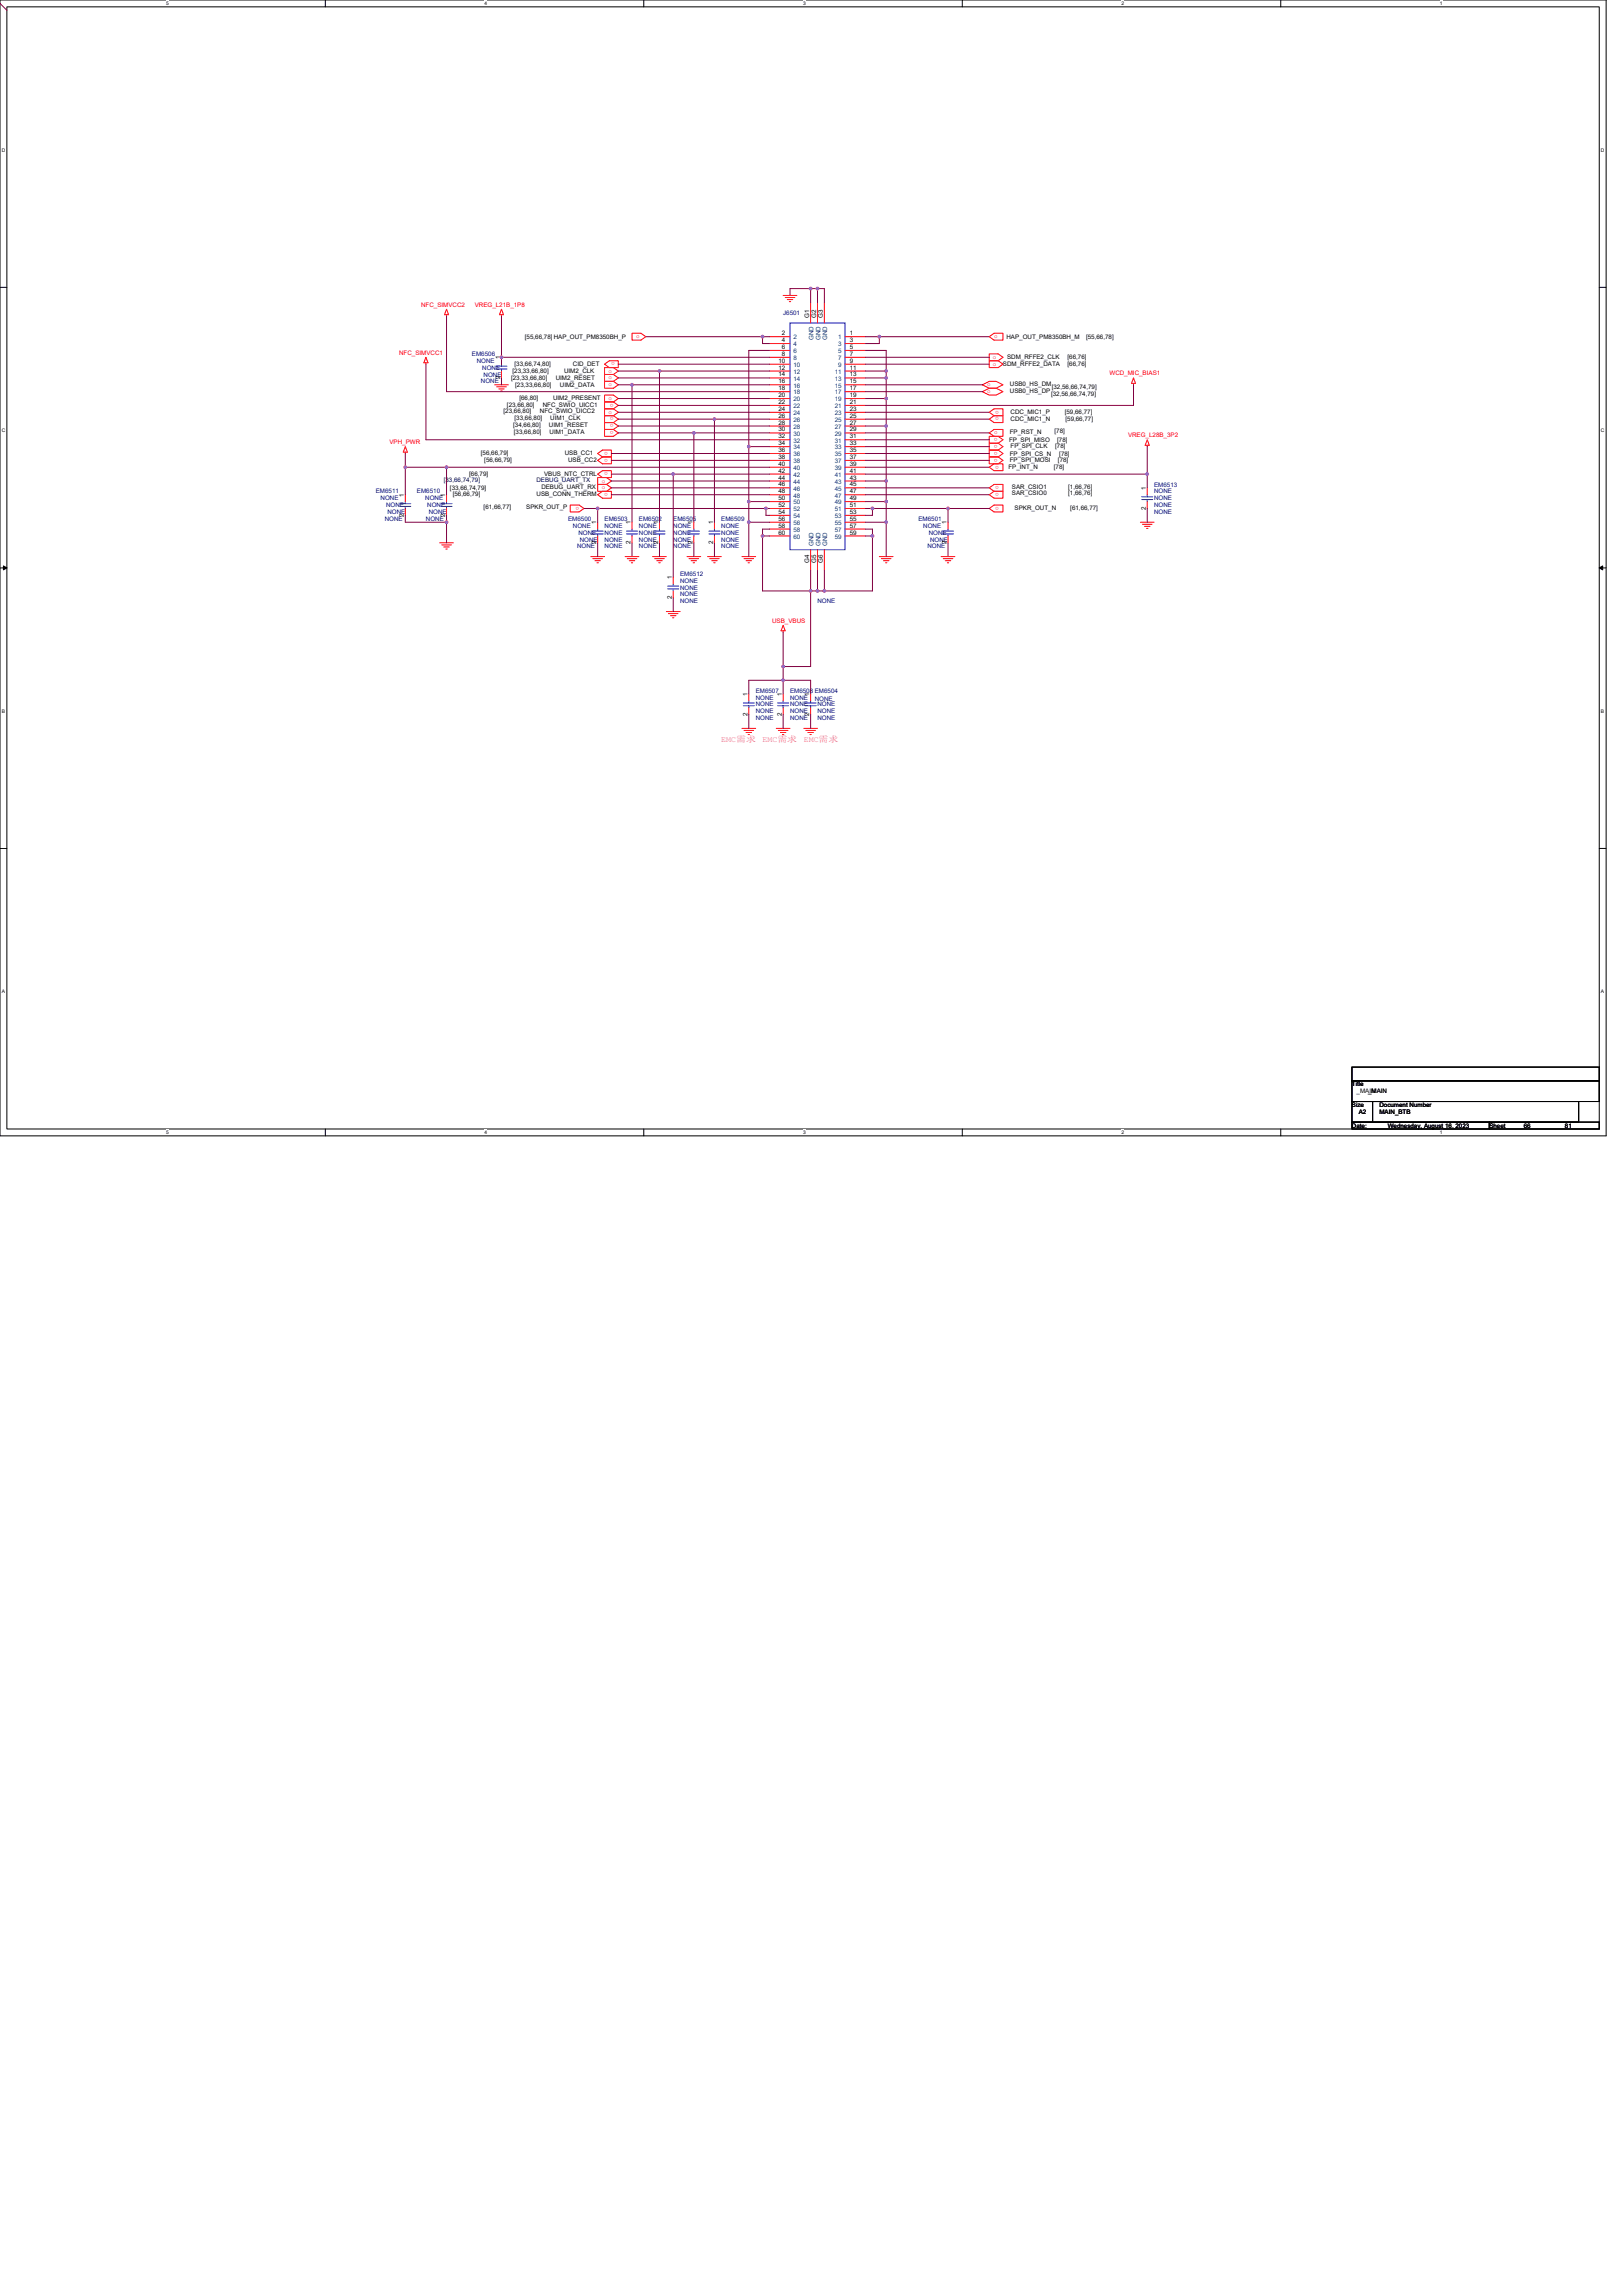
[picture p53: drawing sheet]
<svg xmlns="http://www.w3.org/2000/svg" width="210mm" height="297mm" viewBox="0 0 210 297" stroke-linecap="round" stroke-linejoin="round" font-family="sans-serif">
<defs><g id="words">
<g font-size="1.1" fill="#f0f">
<text x="93.3" y="96">EMC需需</text>
<text x="98.7" y="96">EMC需需</text>
<text x="104" y="96">EMC需需</text>
</g>
<g font-size=".8" fill="#f00">
<text x="54.5" y="39.7">NFC_SIMVCC2</text>
<text x="61.4" y="39.7">VREG_L21B_1P8</text>
<text x="51.7" y="45.9">NFC_SIMVCC1</text>
<text x="79.6" y="46.9" transform="rotate(-180 79.6 46.9)">o</text>
<text x="82.3" y="43.8">o</text>
<text x="128.5" y="46.4">o</text>
<text x="128.5" y="47.3">o</text>
<text x="128.6" y="43.8">o</text>
<text x="78.8" y="48.2">o</text>
<text x="78.8" y="49.1">o</text>
<text x="78.8" y="50">o</text>
<text x="78.8" y="51.8">o</text>
<text x="78.8" y="53.5">o</text>
<text x="79.4" y="52.2" transform="rotate(-180 79.4 52.2)">o</text>
<text x="127.8" y="50">o</text>
<text x="127.8" y="50.9">o</text>
<text x="129.3" y="53.1" transform="rotate(-180 129.3 53.1)">o</text>
<text x="143.6" y="48.5">WCD_MIC_BIAS1</text>
<text x="50.4" y="57.4">VPH_PWR</text>
<text x="78.7" y="58.4" transform="rotate(-180 78.7 58.4)">o</text>
<text x="78.7" y="59.3" transform="rotate(-180 78.7 59.3)">o</text>
<text x="79.4" y="54" transform="rotate(-180 79.4 54)">o</text>
<text x="79.4" y="54.9" transform="rotate(-180 79.4 54.9)">o</text>
<text x="79.4" y="55.8" transform="rotate(-180 79.4 55.8)">o</text>
<text x="128.6" y="56.2">o</text>
<text x="129.1" y="56.7" transform="rotate(-180 129.1 56.7)">o</text>
<text x="129.1" y="57.6" transform="rotate(-180 129.1 57.6)">o</text>
<text x="129.1" y="58.4" transform="rotate(-180 129.1 58.4)">o</text>
<text x="129.1" y="59.3" transform="rotate(-180 129.1 59.3)">o</text>
<text x="129.3" y="54" transform="rotate(-180 129.3 54)">o</text>
<text x="146" y="56.5">VREG_L28B_3P2</text>
<text x="74.9" y="65.6" transform="rotate(-180 74.9 65.6)">o</text>
<text x="77.9" y="62.4">o</text>
<text x="77.9" y="63.3">o</text>
<text x="78.7" y="63.8" transform="rotate(-180 78.7 63.8)">o</text>
<text x="78.7" y="61.1" transform="rotate(-180 78.7 61.1)">o</text>
<text x="129.3" y="60.2" transform="rotate(-180 129.3 60.2)">o</text>
<text x="129.3" y="62.9" transform="rotate(-180 129.3 62.9)">o</text>
<text x="129.3" y="63.8" transform="rotate(-180 129.3 63.8)">o</text>
<text x="129.3" y="65.6" transform="rotate(-180 129.3 65.6)">o</text>
<text x="99.9" y="80.5">USB_VBUS</text>
</g>
<g font-size=".8" fill="#000080">
<text x="101.3" y="40.7">J6501</text>
<text x="61.1" y="46.1">EM6506</text>
<text x="61.7" y="46.9">NONE</text>
<text x="62.4" y="47.8">NONE</text>
<text x="62.2" y="49.6">NONE</text>
<text x="62.6" y="48.7">NONE</text>
<text x="48.6" y="63.8">EM6511</text>
<text x="49.3" y="64.7">NONE</text>
<text x="50" y="65.6">NONE</text>
<text x="54" y="63.8">EM6510</text>
<text x="55" y="64.7">NONE</text>
<text x="55.3" y="65.6">NONE</text>
<text x="149.4" y="62.9">EM6513</text>
<text x="149.4" y="63.8">NONE</text>
<text x="149.4" y="65.6">NONE</text>
<text x="149.4" y="64.7">NONE</text>
<text x="49.8" y="67.4">NONE</text>
<text x="50.1" y="66.5">NONE</text>
<text x="55.1" y="67.4">NONE</text>
<text x="55.5" y="66.5">NONE</text>
<text x="73.5" y="67.4">EM6500</text>
<text x="74.1" y="68.3">NONE</text>
<text x="74.7" y="70.9">NONE</text>
<text x="74.9" y="69.2">NONE</text>
<text x="75" y="70.1">NONE</text>
<text x="78.2" y="67.4">EM6503</text>
<text x="78.2" y="68.3">NONE</text>
<text x="78.2" y="70.9">NONE</text>
<text x="78.2" y="70.1">NONE</text>
<text x="78.2" y="69.2">NONE</text>
<text x="82.7" y="67.4">EM6502</text>
<text x="82.7" y="68.3">NONE</text>
<text x="82.7" y="70.9">NONE</text>
<text x="82.7" y="70.1">NONE</text>
<text x="82.7" y="69.2">NONE</text>
<text x="87.1" y="67.4">EM6505</text>
<text x="87.1" y="68.3">NONE</text>
<text x="87.1" y="70.9">NONE</text>
<text x="87.1" y="70.1">NONE</text>
<text x="87.1" y="69.2">NONE</text>
<text x="93.3" y="67.4">EM6509</text>
<text x="93.3" y="68.3">NONE</text>
<text x="93.3" y="70.9">NONE</text>
<text x="93.3" y="70.1">NONE</text>
<text x="93.3" y="69.2">NONE</text>
<text x="118.9" y="67.4">EM6501</text>
<text x="119.5" y="68.3">NONE</text>
<text x="120" y="70.9">NONE</text>
<text x="120.2" y="69.2">NONE</text>
<text x="120.4" y="70.1">NONE</text>
<text x="149.4" y="66.5">NONE</text>
<text x="88" y="74.5">EM6512</text>
<text x="88" y="75.4">NONE</text>
<text x="88" y="77.2">NONE</text>
<text x="88" y="76.3">NONE</text>
<text x="88" y="78.1">NONE</text>
<text x="105.8" y="78.1">NONE</text>
<text x="97.8" y="89.6">EM6507</text>
<text x="102.2" y="89.6">EM6508 EM6504</text>
<text x="97.8" y="90.5">NONE</text>
<text x="97.8" y="93.2">NONE</text>
<text x="97.8" y="92.3">NONE</text>
<text x="97.8" y="91.4">NONE</text>
<text x="102.2" y="90.5">NONE</text>
<text x="102.2" y="93.2">NONE</text>
<text x="102.2" y="92.3">NONE</text>
<text x="102.2" y="91.4">NONE</text>
<text x="105.4" y="90.7">NONE</text>
<text x="105.8" y="91.4">NONE</text>
<text x="105.8" y="92.3">NONE</text>
<text x="105.8" y="93.2">NONE</text>
</g>
<g font-size=".8">
<text x="104.7" y="41.2" transform="rotate(-90 104.7 41.2)">G1</text>
<text x="105.6" y="41.2" transform="rotate(-90 105.6 41.2)">G2</text>
<text x="106.5" y="41.2" transform="rotate(-90 106.5 41.2)">G3</text>
<text x="64.7" y="46.5" transform="rotate(-90 64.7 46.5)">1</text>
<text x="66.6" y="47.3">[33,66,74,80]</text>
<text x="67.9" y="43.8">[55,66,78] HAP_OUT_PM8350BH_P</text>
<text x="74.1" y="47.3">CID_DET</text>
<text x="100.7" y="46.9">10</text>
<text x="100.7" y="47.8">12</text>
<text x="101.2" y="43.4">2</text>
<text x="101.2" y="44.3">4</text>
<text x="101.2" y="45.2">6</text>
<text x="101.2" y="46">8</text>
<text x="110" y="47.8">11</text>
<text x="110" y="43.4">1</text>
<text x="110" y="44.3">3</text>
<text x="110" y="45.2">5</text>
<text x="110" y="46">7</text>
<text x="110" y="46.9">9</text>
<text x="129.8" y="47.3">SDM_RFFE2_DATA</text>
<text x="130.2" y="43.8">HAP_OUT_PM8350BH_M</text>
<text x="130.3" y="46.4">SDM_RFFE2_CLK</text>
<text x="138.2" y="46.4">[66,76]</text>
<text x="138.2" y="47.3">[66,76]</text>
<text x="140.6" y="43.8">[55,66,78]</text>
<text x="64.7" y="49.1" transform="rotate(-90 64.7 49.1)">2</text>
<text x="65.2" y="53.4">[23,66,80]</text>
<text x="65.6" y="52.6">[23,66,80]</text>
<text x="66.1" y="49.2">[23,33,66,80]</text>
<text x="66.3" y="48.3">[23,33,66,80]</text>
<text x="66.7" y="50.1">[23,33,66,80]</text>
<text x="67.2" y="51.7">[66,80]</text>
<text x="69.9" y="53.4">NFC_SWIO_UICC2</text>
<text x="70.2" y="52.6">NFC_SWIO_UICC1</text>
<text x="71.6" y="51.7">UIM2_PRESENT</text>
<text x="71.9" y="49.2">UIM2_RESET</text>
<text x="72.5" y="50.1">UIM2_DATA</text>
<text x="73" y="48.3">UIM2_CLK</text>
<text x="100.7" y="48.7">14</text>
<text x="100.7" y="49.6">16</text>
<text x="100.7" y="50.5">18</text>
<text x="100.7" y="51.4">20</text>
<text x="100.7" y="52.3">22</text>
<text x="100.7" y="53.2">24</text>
<text x="110" y="48.7">13</text>
<text x="110" y="49.6">15</text>
<text x="110" y="50.5">17</text>
<text x="110" y="51.4">19</text>
<text x="110" y="52.3">21</text>
<text x="110" y="53.2">23</text>
<text x="130.7" y="50">USB0_HS_DM</text>
<text x="130.7" y="50.9">USB0_HS_DP</text>
<text x="130.8" y="53.5">CDC_MIC1_P</text>
<text x="136" y="51.2">[32,56,66,74,79]</text>
<text x="136.1" y="50.3">[32,56,66,74,79]</text>
<text x="137.8" y="53.5">[59,66,77]</text>
<text x="62.2" y="58.9">[56,66,79]</text>
<text x="62.7" y="59.7">[56,66,79]</text>
<text x="66.4" y="55.2">[34,66,80]</text>
<text x="66.5" y="56.1">[33,66,80]</text>
<text x="66.6" y="54.3">[33,66,80]</text>
<text x="71" y="55.2">UIM1_RESET</text>
<text x="71.1" y="56.1">UIM1_DATA</text>
<text x="71.2" y="54.3">UIM1_CLK</text>
<text x="73.1" y="58.9">USB_CC1</text>
<text x="73.5" y="59.7">USB_CC2</text>
<text x="100.7" y="54">26</text>
<text x="100.7" y="54.9">28</text>
<text x="100.7" y="55.8">30</text>
<text x="100.7" y="56.7">32</text>
<text x="100.7" y="57.6">34</text>
<text x="100.7" y="58.5">36</text>
<text x="100.7" y="59.4">38</text>
<text x="110" y="54">25</text>
<text x="110" y="54.9">27</text>
<text x="110" y="55.8">29</text>
<text x="110" y="56.7">31</text>
<text x="110" y="57.6">33</text>
<text x="110" y="58.5">35</text>
<text x="110" y="59.4">37</text>
<text x="130.6" y="57.2">FP_SPI_MISO</text>
<text x="130.7" y="56.2">FP_RST_N</text>
<text x="130.7" y="58.9">FP_SPI_CS_N</text>
<text x="130.7" y="59.8">FP_SPI_MOSI</text>
<text x="130.8" y="54.4">CDC_MIC1_N</text>
<text x="130.8" y="58">FP_SPI_CLK</text>
<text x="136.5" y="56">[78]</text>
<text x="136.6" y="58">[78]</text>
<text x="136.8" y="57.2">[78]</text>
<text x="136.9" y="59.8">[78]</text>
<text x="137.1" y="58.9">[78]</text>
<text x="137.9" y="54.4">[59,66,77]</text>
<text x="52.3" y="64.3" transform="rotate(-90 52.3 64.3)">1</text>
<text x="57.6" y="64.3" transform="rotate(-90 57.6 64.3)">1</text>
<text x="58.2" y="63.4">[33,66,74,79]</text>
<text x="58.6" y="64.2">[56,66,79]</text>
<text x="60.7" y="61.5">[66,79]</text>
<text x="62.6" y="65.9">[61,66,77]</text>
<text x="68.1" y="65.9">SPKR_OUT_P</text>
<text x="69.4" y="64.2">USB_CONN_THERM</text>
<text x="70.1" y="63.3">DEBUG_UART_RX</text>
<text x="70.4" y="61.5">VBUS_NTC_CTRL</text>
<text x="100.7" y="60.3">40</text>
<text x="100.7" y="61.2">42</text>
<text x="100.7" y="62">44</text>
<text x="100.7" y="62.9">46</text>
<text x="100.7" y="63.8">48</text>
<text x="100.7" y="64.7">50</text>
<text x="100.7" y="65.6">52</text>
<text x="110" y="60.3">39</text>
<text x="110" y="61.2">41</text>
<text x="110" y="62">43</text>
<text x="110" y="62.9">45</text>
<text x="110" y="63.8">47</text>
<text x="110" y="64.7">49</text>
<text x="110" y="65.6">51</text>
<text x="130.5" y="60.7">FP_INT_N</text>
<text x="131" y="63.2">SAR_CSIO1</text>
<text x="131" y="64.1">SAR_CSIO0</text>
<text x="131.3" y="66">SPKR_OUT_N</text>
<text x="136.4" y="60.6">[78]</text>
<text x="138.2" y="63.2">[1,66,76]</text>
<text x="138.2" y="64.1">[1,66,76]</text>
<text x="138.5" y="66">[61,66,77]</text>
<text x="148.3" y="66" transform="rotate(-90 148.3 66)">2</text>
<text x="148.3" y="63.4" transform="rotate(-90 148.3 63.4)">1</text>
<text x="52.3" y="66.9" transform="rotate(-90 52.3 66.9)">2</text>
<text x="57.6" y="66.9" transform="rotate(-90 57.6 66.9)">2</text>
<text x="77.2" y="70.4" transform="rotate(-90 77.2 70.4)">2</text>
<text x="77.2" y="67.8" transform="rotate(-90 77.2 67.8)">1</text>
<text x="81.6" y="70.4" transform="rotate(-90 81.6 70.4)">2</text>
<text x="81.6" y="67.8" transform="rotate(-90 81.6 67.8)">1</text>
<text x="85.2" y="70.4" transform="rotate(-90 85.2 70.4)">2</text>
<text x="85.2" y="67.8" transform="rotate(-90 85.2 67.8)">1</text>
<text x="89.6" y="70.4" transform="rotate(-90 89.6 70.4)">2</text>
<text x="89.6" y="67.8" transform="rotate(-90 89.6 67.8)">1</text>
<text x="92.3" y="70.4" transform="rotate(-90 92.3 70.4)">2</text>
<text x="92.3" y="67.8" transform="rotate(-90 92.3 67.8)">1</text>
<text x="100.7" y="66.5">54</text>
<text x="100.7" y="67.4">56</text>
<text x="100.7" y="68.3">58</text>
<text x="100.7" y="69.2">60</text>
<text x="110" y="66.5">53</text>
<text x="110" y="67.4">55</text>
<text x="110" y="68.3">57</text>
<text x="110" y="69.2">59</text>
<text x="122.5" y="70.4" transform="rotate(-90 122.5 70.4)">2</text>
<text x="122.5" y="67.8" transform="rotate(-90 122.5 67.8)">1</text>
<text x="86.9" y="77.5" transform="rotate(-90 86.9 77.5)">2</text>
<text x="86.9" y="74.9" transform="rotate(-90 86.9 74.9)">1</text>
<text x="104.7" y="72.8" transform="rotate(-90 104.7 72.8)">G4</text>
<text x="105.6" y="72.8" transform="rotate(-90 105.6 72.8)">G5</text>
<text x="106.5" y="72.8" transform="rotate(-90 106.5 72.8)">G6</text>
<text x="96.7" y="92.6" transform="rotate(-90 96.7 92.6)">2</text>
<text x="96.7" y="90.1" transform="rotate(-90 96.7 90.1)">1</text>
<text x="101.2" y="92.6" transform="rotate(-90 101.2 92.6)">2</text>
<text x="101.2" y="90.1" transform="rotate(-90 101.2 90.1)">1</text>
<text x="104.7" y="92.6" transform="rotate(-90 104.7 92.6)">2</text>
<text x="104.7" y="90.1" transform="rotate(-90 104.7 90.1)">1</text>
<text x="175" y="140.6">Title</text>
<text x="175" y="143.2">Size</text>
<text x="175.6" y="141.4">_MAIN</text>
<text x="177" y="141.4">_MAIN</text>
<text x="178.5" y="143.2">Document Number</text>
<text x="175" y="145.9">Date:</text>
<text x="175.8" y="144.1">A2</text>
<text x="178.5" y="144.1">MAIN_BTB</text>
<text x="179.6" y="145.9">Wednesday, August 16, 2023</text>
<text x="192.7" y="145.9">Sheet</text>
<text x="197.2" y="145.9">66</text>
<text x="202.5" y="145.9">81</text>
</g>
<g font-size=".8" fill="#004080">
<text x="102.7" y="43.9">2</text>
<text x="102.7" y="44.8">4</text>
<text x="102.7" y="45.7">6</text>
<text x="102.7" y="46.6">8</text>
<text x="102.7" y="47.5">10</text>
<text x="105.3" y="44" transform="rotate(-90 105.3 44)">GND</text>
<text x="106.2" y="44" transform="rotate(-90 106.2 44)">GND</text>
<text x="107.1" y="44" transform="rotate(-90 107.1 44)">GND</text>
<text x="108.5" y="43.9">1</text>
<text x="108.5" y="44.8">3</text>
<text x="108.5" y="45.7">5</text>
<text x="108.5" y="46.6">7</text>
<text x="108.5" y="47.5">9</text>
<text x="102.7" y="48.4">12</text>
<text x="102.7" y="49.3">14</text>
<text x="102.7" y="50.1">16</text>
<text x="102.7" y="51">18</text>
<text x="102.7" y="51.9">20</text>
<text x="102.7" y="52.8">22</text>
<text x="102.7" y="53.7">24</text>
<text x="108" y="48.4">11</text>
<text x="108" y="49.3">13</text>
<text x="108" y="50.1">15</text>
<text x="108" y="51">17</text>
<text x="108" y="51.9">19</text>
<text x="108" y="52.8">21</text>
<text x="108" y="53.7">23</text>
<text x="102.7" y="54.6">26</text>
<text x="102.7" y="55.5">28</text>
<text x="102.7" y="56.4">30</text>
<text x="102.7" y="57.3">32</text>
<text x="102.7" y="58.1">34</text>
<text x="102.7" y="59">36</text>
<text x="102.7" y="59.9">38</text>
<text x="108" y="54.6">25</text>
<text x="108" y="55.5">27</text>
<text x="108" y="56.4">29</text>
<text x="108" y="57.3">31</text>
<text x="108" y="58.1">33</text>
<text x="108" y="59">35</text>
<text x="108" y="59.9">37</text>
<text x="102.7" y="60.8">40</text>
<text x="102.7" y="61.7">42</text>
<text x="102.7" y="62.6">44</text>
<text x="102.7" y="63.5">46</text>
<text x="102.7" y="64.4">48</text>
<text x="102.7" y="65.3">50</text>
<text x="108" y="60.8">39</text>
<text x="108" y="61.7">41</text>
<text x="108" y="62.6">43</text>
<text x="108" y="63.5">45</text>
<text x="108" y="64.4">47</text>
<text x="108" y="65.3">49</text>
<text x="102.7" y="66.1">52</text>
<text x="102.7" y="67">54</text>
<text x="102.7" y="67.9">56</text>
<text x="102.7" y="68.8">58</text>
<text x="102.7" y="69.7">60</text>
<text x="105.3" y="70.7" transform="rotate(-90 105.3 70.7)">GND</text>
<text x="106.2" y="70.7" transform="rotate(-90 106.2 70.7)">GND</text>
<text x="107.1" y="70.7" transform="rotate(-90 107.1 70.7)">GND</text>
<text x="108" y="66.1">51</text>
<text x="108" y="67">53</text>
<text x="108" y="67.9">55</text>
<text x="108" y="68.8">57</text>
<text x="108" y="69.7">59</text>
</g>
<g font-size=".8" fill="#000040">
<text x="57.4" y="62.4">[33,66,74,79]</text>
<text x="69.4" y="62.4">DEBUG_UART_TX</text>
</g>
<g font-size=".6">
<text x="21.5" y=".7">5</text>
<text x="62.7" y=".7">4</text>
<text x="103.9" y=".7">3</text>
<text x="145.1" y=".7">2</text>
<text x="186.3" y=".7">1</text>
<text x=".2" y="19.6">D</text>
<text x="207.2" y="19.6">D</text>
<text x=".2" y="55.9">C</text>
<text x="207.2" y="55.9">C</text>
<text x=".2" y="92.2">B</text>
<text x="207.2" y="92.2">B</text>
<text x=".2" y="128.5">A</text>
<text x="207.2" y="128.5">A</text>
<text x="21.5" y="146.7">5</text>
<text x="62.7" y="146.7">4</text>
<text x="103.9" y="146.7">3</text>
<text x="145.1" y="146.7">2</text>
<text x="186.3" y="146.7">1</text>
</g>
</g></defs>
<path d="M207.8 0h-207.8v147h207.8v-147M.9 .9h206.1v145.2h-206.1z" fill="none" stroke="#000" stroke-width=".13"/>
<g fill="#fff">
<path d="M21.5 .1h.4v.7h-.4z"/>
<path d="M21.5 146.2h.4v.7h-.4z"/>
</g>
<path d="M42.1 0v.9M42.1 146.1v.9" fill="none" stroke="#000" stroke-width=".13"/>
<g fill="#fff">
<path d="M62.7 .1h.4v.7h-.4z"/>
<path d="M62.7 146.2h.4v.7h-.4z"/>
</g>
<path d="M83.3 0v.9M83.3 146.1v.9" fill="none" stroke="#000" stroke-width=".13"/>
<g fill="#fff">
<path d="M103.9 .1h.4v.7h-.4z"/>
<path d="M103.9 146.2h.4v.7h-.4z"/>
</g>
<path d="M124.5 0v.9M124.5 146.1v.9" fill="none" stroke="#000" stroke-width=".13"/>
<g fill="#fff">
<path d="M145.1 .1h.4v.7h-.4z"/>
<path d="M145.1 146.2h.4v.7h-.4z"/>
</g>
<path d="M165.7 0v.9M165.7 146.1v.9" fill="none" stroke="#000" stroke-width=".13"/>
<g fill="#fff">
<path d="M186.3 .1h.4v.7h-.4z"/>
<path d="M186.3 146.2h.4v.7h-.4z"/>
<path d="M.2 19h.5v.7h-.5z"/>
<path d="M207.2 19h.4v.7h-.4z"/>
<path d="M.2 55.3h.5v.7h-.5z"/>
<path d="M207.2 55.3h.4v.7h-.4z"/>
</g>
<path d="M0 37.2h.9M207 37.2h.8" fill="none" stroke="#000" stroke-width=".13"/>
<g fill="#fff">
<path d="M.2 91.6h.4v.7h-.4z"/>
<path d="M207.2 91.6h.4v.7h-.4z"/>
</g>
<path d="M0 73.5h.9M.4 73.2l.5 .3-.5 .2zM207 73.5l.4-.3v.5zM207 73.5h.8" fill="none" stroke="#000" stroke-width=".13"/>
<path d="M.4 73.2l.5 .3-.5 .2zM207 73.5l.4-.3v.5z" fill="#000"/>
<g fill="#fff">
<path d="M.2 127.9h.4v.7h-.4z"/>
<path d="M207.2 127.9h.4v.7h-.4z"/>
</g>
<path d="M0 109.8h.9M207 109.8h.8M175 138.1h32v1.7h-32zM175 139.8h32v2.7h-32zM175 142.5h2.6v2.7h-2.6zM175 145.2h17.7v.9h-17.7zM177.6 142.5h26.7v2.7h-26.7zM192.7 145.2h14.3v.9h-14.3z" fill="none" stroke="#000" stroke-width=".13"/>
<g fill="none" stroke="#f00" stroke-width=".13">
<path d="M101.3 38.2h1.8M101.6 38.5h1.3M101.9 38.8h.7M102.1 39h.2M104.9 39.1v2.7M105.8 39.1v2.7M106.7 39.1v2.7M52.5 57.8l.2 .7h-.5zM52.5 58.5v.2M55.1 46.9v.2M55.1 46.2l.3 .7h-.5zM57.8 40.7v.2"/>
<path d="M57.8 40l.3 .7h-.6zM64 49.8h1.8M64.3 50h1.2M64.5 50.3h.8M64.8 50.6h.2M64.9 40l.3 .7h-.6zM64.9 40.7v.2M64.9 46.2v.9M64.9 48v.9M77.3 58.7l.7-.5h1.1v.9h-1.1zM77.3 59.6l.7-.5h1.1v.9h-1.1zM78.2 47.6h1.2l.6 .4-.6 .4h-1.2z"/>
<path d="M78.2 49.3h1.2l.6 .5-.6 .4h-1.2zM78.2 51.1h1.2l.6 .5-.6 .4h-1.2zM78.2 55.6h1.2l.6 .4-.6 .4h-1.2zM78.2 47.1l.7-.4h1.1v.9h-1.1zM79.4 48.4h-1.2v.9h1.2M79.4 52h-1.2v.9h1.2M79.4 52.9h-1.2v.9h1.2M79.4 53.8h-1.2v.9h1.2M79.4 54.7h-1.2v.9h1.2M79.4 48.4l.6 .5-.6 .4M79.4 52l.6 .4-.6 .5M79.4 52.9l.6 .4-.6 .5"/>
<path d="M79.4 53.8l.6 .4-.6 .5M79.4 54.7l.6 .4-.6 .5M81.8 43.1h1.1l.7 .5-.7 .4h-1.1zM99.6 43.6h2.6M99.6 44.4h2.6M99.6 45.3h2.6M99.6 46.2h2.6M99.6 47.1h2.6M99.6 48h2.6M99.6 48.9h2.6M99.6 49.8h2.6M99.6 50.7h2.6"/>
<path d="M99.6 51.6h2.6M99.6 52.4h2.6M99.6 53.3h2.6M99.6 54.2h2.6M99.6 55.1h2.6M99.6 56h2.6M99.6 56.9h2.6M99.6 57.8h2.6M99.6 58.7h2.6M99.6 59.6h2.6M109.3 43.6h2.7M109.3 44.4h2.7"/>
<path d="M109.3 45.3h2.7M109.3 46.2h2.7M109.3 47.1h2.7M109.3 48h2.7M109.3 48.9h2.7M109.3 49.8h2.7M109.3 50.7h2.7M109.3 51.6h2.7M109.3 52.4h2.7M109.3 53.3h2.7M109.3 54.2h2.7M109.3 55.1h2.7"/>
<path d="M109.3 56h2.7M109.3 56.9h2.7M109.3 57.8h2.7M109.3 58.7h2.7M109.3 59.6h2.7M127.1 49.8l.9-.5h.9l.9 .5-.9 .4h-.9zM127.1 50.7l.9-.5h.9l.9 .5-.9 .4h-.9zM128 43.6l.6-.5h1.2v.9h-1.2zM128 53.3l.6-.4h1.2v.9h-1.2zM128 54.2l.6-.4h1.2v.9h-1.2zM128 56l.6-.4h1.2v.8h-1.2zM128 45.8h1.2l.6 .4-.6 .5h-1.2z"/>
<path d="M128 46.7h1.2l.6 .4-.6 .5h-1.2zM128 56.4h1.2l.6 .5-.6 .4h-1.2zM128 59.1h1.2l.6 .5-.6 .4h-1.2zM129.2 57.3l.6 .5-.6 .4M129.2 58.2l.6 .5-.6 .4M129.2 57.3h-1.2v.9h1.2M129.2 58.2h-1.2v.9h1.2M146.7 49.6v.2M146.7 48.9l.3 .7h-.6zM148.5 57.6v.2M148.5 56.9l.2 .7h-.5zM52.5 64v.9"/>
<path d="M52.5 65.8v.9M56.9 70.2h1.8M57.2 70.5h1.2M57.4 70.8h.7M57.7 71h.2M57.8 64v.9M57.8 65.8v.9M73.8 65.3h1.1l.7 .5-.7 .4h-1.1zM76.5 72h1.7M76.7 72.3h1.3M77 72.5h.7M77.3 72.8h.1"/>
<path d="M77.3 64l.7-.4h1.1v.9h-1.1zM77.3 61.3l.7-.4h1.1v.9h-1.1zM77.3 67.6v.9M77.3 69.3v.9M77.3 61.8h1.2l.6 .4-.6 .5h-1.2zM77.3 62.7h1.2l.6 .4-.6 .5h-1.2zM80.9 72h1.8M81.2 72.3h1.2M81.4 72.5h.7M81.7 72.8h.2M81.8 67.6v.9M81.8 69.3v.9"/>
<path d="M84.5 72h1.7M84.7 72.3h1.3M85 72.5h.7M85.3 72.8h.1M85.3 67.6v.9M85.3 69.3v.9M86.2 79.1h1.8M86.5 79.4h1.2M86.8 79.7h.7M87 79.9h.2M87.1 74.7v.9M87.1 76.5v.8"/>
<path d="M88.9 72h1.8M89.2 72.3h1.2M89.4 72.5h.7M89.7 72.8h.2M89.8 67.6v.9M89.8 69.3v.9M91.6 72h1.7M91.8 72.3h1.3M92.1 72.5h.7M92.4 72.8h.1M92.5 67.6v.9M92.5 69.3v.9"/>
<path d="M96 72h1.8M96.3 72.3h1.2M96.5 72.5h.8M96.8 72.8h.2M99.6 60.4h2.6M99.6 61.3h2.6M99.6 62.2h2.6M99.6 63.1h2.6M99.6 64h2.6M99.6 64.9h2.6M99.6 65.8h2.6M99.6 66.7h2.6"/>
<path d="M99.6 67.6h2.6M99.6 68.5h2.6M99.6 69.3h2.6M104.9 71.1v2.7M105.8 71.1v2.7M106.7 71.1v2.7M109.3 60.4h2.7M109.3 61.3h2.7M109.3 62.2h2.7M109.3 63.1h2.7M109.3 64h2.7M109.3 64.9h2.7"/>
<path d="M109.3 65.8h2.7M109.3 66.7h2.7M109.3 67.6h2.7M109.3 68.5h2.7M109.3 69.3h2.7M113.8 72h1.8M114.1 72.3h1.2M114.3 72.5h.7M114.6 72.8h.2M121.8 72h1.8M122.1 72.3h1.2M122.3 72.5h.7"/>
<path d="M122.6 72.8h.2M122.7 67.6v.9M122.7 69.3v.9M128 60.4l.6-.4h1.2v.9h-1.2zM128 63.1l.6-.4h1.2v.9h-1.2zM128 64l.6-.4h1.2v.9h-1.2zM128 65.8l.6-.5h1.2v.9h-1.2zM147.6 67.6h1.8M147.8 67.8h1.3M148.1 68.1h.7M148.4 68.4h.2M148.5 63.1v.9"/>
<path d="M148.5 64.9v.9M96 94.2h1.8M96.3 94.5h1.2M96.5 94.8h.8M96.8 95h.2M96.9 89.8v.9M96.9 91.6v.9M100.5 94.2h1.7M100.7 94.5h1.3M101 94.8h.7M101.3 95h.1M101.3 81.6v.2"/>
<path d="M101.3 89.8v.9M101.3 91.6v.9M101.3 80.9l.3 .7h-.5zM104 94.2h1.8M104.3 94.5h1.2M104.5 94.8h.8M104.8 95h.2M104.9 89.8v.9M104.9 91.6v.9"/>
</g>
<path d="M0 .4h.1M0 .4l.9 .9M102.2 37.3h2.7" fill="none" stroke="#800040" stroke-width=".13"/>
<g fill="none" stroke="#00f" stroke-width=".13">
<path d="M64.2 47.4h1.4M64.2 47.7h1.4M64.9 47.1v.3M64.9 47.7v.3M102.2 41.8h7.1v29.3h-7.1zM51.7 65.2h1.5M51.7 65.5h1.5M52.5 64.9v.3M52.5 65.5v.3M57.1 65.2h1.4M57.1 65.5h1.4M57.8 64.9v.3"/>
<path d="M57.8 65.5v.3M76.6 68.7h1.5M76.6 69.1h1.5M77.3 68.5v.2M77.3 69.1v.2M81.1 68.7h1.4M81.1 69.1h1.4M81.8 68.5v.2M81.8 69.1v.2M84.6 68.7h1.5M84.6 69.1h1.5M85.3 68.5v.2"/>
<path d="M85.3 69.1v.2M86.4 75.8h1.4M86.4 76.2h1.4M87.1 75.6v.2M87.1 76.2v.3M89.1 68.7h1.4M89.1 69.1h1.4M89.8 68.5v.2M89.8 69.1v.2M91.7 68.7h1.5M91.7 69.1h1.5M92.5 68.5v.2"/>
<path d="M92.5 69.1v.2M122 68.7h1.4M122 69.1h1.4M122.7 68.5v.2M122.7 69.1v.2M147.8 64.3h1.4M147.8 64.6h1.4M148.5 64v.3M148.5 64.6v.3M96.2 90.9h1.4M96.2 91.3h1.4M96.9 90.7v.2"/>
<path d="M96.9 91.3v.3M100.6 90.9h1.5M100.6 91.3h1.5M101.3 90.7v.2M101.3 91.3v.3M104.2 90.9h1.4M104.2 91.3h1.4M104.9 90.7v.2M104.9 91.3v.3"/>
</g>
<circle cx="104.9" cy="37.3" r=".17" fill="#f0f"/>
<circle cx="104.9" cy="37.3" r=".17" fill="none" stroke="#f0f" stroke-width=".13"/>
<path d="M102.2 37.3v.9M104.9 39.1v-1.8h.9v1.8" fill="none" stroke="#800040" stroke-width=".13"/>
<circle cx="105.8" cy="37.3" r=".17" fill="#f0f"/>
<circle cx="105.8" cy="37.3" r=".17" fill="none" stroke="#f0f" stroke-width=".13"/>
<path d="M105.8 37.3h.9v1.8M112 43.6h16" fill="none" stroke="#800040" stroke-width=".13"/>
<circle cx="113.8" cy="43.6" r=".17" fill="#f0f"/>
<circle cx="113.8" cy="43.6" r=".17" fill="none" stroke="#f0f" stroke-width=".13"/>
<path d="M112 45.3h2.7v2.7M113.8 43.6v.8h-1.8" fill="none" stroke="#800040" stroke-width=".13"/>
<circle cx="114.7" cy="48" r=".17" fill="#f0f"/>
<circle cx="114.7" cy="48" r=".17" fill="none" stroke="#f0f" stroke-width=".13"/>
<path d="M112 48h2.7v.9h-2.7M112 46.2h16M112 47.1h16" fill="none" stroke="#800040" stroke-width=".13"/>
<circle cx="114.7" cy="48.9" r=".17" fill="#f0f"/>
<circle cx="114.7" cy="48.9" r=".17" fill="none" stroke="#f0f" stroke-width=".13"/>
<path d="M112 51.6h2.7M112 49.8h15.1M112 50.7h15.1M114.7 48.9v2.7M114.7 51.6v3.5M146.7 49.8v2.6" fill="none" stroke="#800040" stroke-width=".13"/>
<circle cx="114.7" cy="51.6" r=".17" fill="#f0f"/>
<circle cx="114.7" cy="51.6" r=".17" fill="none" stroke="#f0f" stroke-width=".13"/>
<path d="M112 55.1h2.7v7.1M112 53.3h16M112 54.2h16M112 52.4h34.7" fill="none" stroke="#800040" stroke-width=".13"/>
<circle cx="114.7" cy="62.2" r=".17" fill="#f0f"/>
<circle cx="114.7" cy="62.2" r=".17" fill="none" stroke="#f0f" stroke-width=".13"/>
<circle cx="114.7" cy="55.1" r=".17" fill="#f0f"/>
<circle cx="114.7" cy="55.1" r=".17" fill="none" stroke="#f0f" stroke-width=".13"/>
<path d="M112 56h16M112 56.9h16M112 57.8h16M112 58.7h16M112 59.6h16M148.5 57.8v3.5h-36.5M112 60.4h16" fill="none" stroke="#800040" stroke-width=".13"/>
<circle cx="148.5" cy="61.3" r=".17" fill="#f0f"/>
<circle cx="148.5" cy="61.3" r=".17" fill="none" stroke="#f0f" stroke-width=".13"/>
<path d="M112 62.2h2.7v2.7M112 64.9h2.7M112 63.1h16M112 64h16M114.7 64.9v2.7" fill="none" stroke="#800040" stroke-width=".13"/>
<circle cx="114.7" cy="67.6" r=".17" fill="#f0f"/>
<circle cx="114.7" cy="67.6" r=".17" fill="none" stroke="#f0f" stroke-width=".13"/>
<circle cx="114.7" cy="64.9" r=".17" fill="#f0f"/>
<circle cx="114.7" cy="64.9" r=".17" fill="none" stroke="#f0f" stroke-width=".13"/>
<path d="M112 65.8h10.7" fill="none" stroke="#800040" stroke-width=".13"/>
<circle cx="122.7" cy="65.8" r=".17" fill="#f0f"/>
<circle cx="122.7" cy="65.8" r=".17" fill="none" stroke="#f0f" stroke-width=".13"/>
<circle cx="112.9" cy="65.8" r=".17" fill="#f0f"/>
<circle cx="112.9" cy="65.8" r=".17" fill="none" stroke="#f0f" stroke-width=".13"/>
<path d="M112 68.5h.9v.8M112 69.3h.9M112 67.6h2.7v4.4M112.9 65.8v.9h-.9M112.9 69.3v7.2" fill="none" stroke="#800040" stroke-width=".13"/>
<circle cx="112.9" cy="69.3" r=".17" fill="#f0f"/>
<circle cx="112.9" cy="69.3" r=".17" fill="none" stroke="#f0f" stroke-width=".13"/>
<path d="M98.7 69.3v7.2M106.7 76.5h6.2" fill="none" stroke="#800040" stroke-width=".13"/>
<circle cx="98.7" cy="69.3" r=".17" fill="#f0f"/>
<circle cx="98.7" cy="69.3" r=".17" fill="none" stroke="#f0f" stroke-width=".13"/>
<path d="M104.9 73.8v2.7M105.8 73.8v2.7" fill="none" stroke="#800040" stroke-width=".13"/>
<circle cx="105.8" cy="76.4" r=".17" fill="#f0f"/>
<circle cx="105.8" cy="76.4" r=".17" fill="none" stroke="#f0f" stroke-width=".13"/>
<path d="M106.7 73.8v2.7" fill="none" stroke="#800040" stroke-width=".13"/>
<circle cx="106.7" cy="76.4" r=".17" fill="#f0f"/>
<circle cx="106.7" cy="76.4" r=".17" fill="none" stroke="#f0f" stroke-width=".13"/>
<path d="M98.7 76.5h6.2" fill="none" stroke="#800040" stroke-width=".13"/>
<circle cx="104.9" cy="76.4" r=".17" fill="#f0f"/>
<circle cx="104.9" cy="76.4" r=".17" fill="none" stroke="#f0f" stroke-width=".13"/>
<path d="M57.8 40.9v9.8M64.9 40.9v5.3M83.6 43.6h15.1M104.9 76.5h1.8" fill="none" stroke="#800040" stroke-width=".13"/>
<circle cx="98.7" cy="43.6" r=".17" fill="#f0f"/>
<circle cx="98.7" cy="43.6" r=".17" fill="none" stroke="#f0f" stroke-width=".13"/>
<path d="M96.9 45.3v12.5M99.6 43.6h-.9v.8h.9" fill="none" stroke="#800040" stroke-width=".13"/>
<circle cx="96.9" cy="57.8" r=".17" fill="#f0f"/>
<circle cx="96.9" cy="57.8" r=".17" fill="none" stroke="#f0f" stroke-width=".13"/>
<path d="M55.1 47.1v9.8M96.9 45.3h2.7M99.6 46.2h-34.7v.9" fill="none" stroke="#800040" stroke-width=".13"/>
<circle cx="64.9" cy="46.2" r=".17" fill="#f0f"/>
<circle cx="64.9" cy="46.2" r=".17" fill="none" stroke="#f0f" stroke-width=".13"/>
<g fill="none" stroke="#800040" stroke-width=".13">
<path d="M55.1 56.9h44.5M57.8 50.7h41.8M79.1 58.7h20.5M79.1 59.6h20.5M80 49.8h1.8M80 48h5.3M80 56h9.8M80 47.1h19.6M80 48.9h19.6M80 51.6h19.6M80 52.4h19.6M80 53.3h19.6"/>
<path d="M80 55.1h19.6M80 54.2h12.5M99.6 57.8h-2.7v7.1M57.8 60.4h41.8M79.1 61.3h8M79.1 63.1h20.5M79.1 64h20.5M96.9 64.9h2.7M96.9 64.9v2.7"/>
</g>
<circle cx="96.9" cy="67.6" r=".17" fill="#f0f"/>
<circle cx="96.9" cy="67.6" r=".17" fill="none" stroke="#f0f" stroke-width=".13"/>
<circle cx="96.9" cy="64.9" r=".17" fill="#f0f"/>
<circle cx="96.9" cy="64.9" r=".17" fill="none" stroke="#f0f" stroke-width=".13"/>
<path d="M75.6 65.8h1.7M99.6 65.8h-.5v.9h.5M99.6 67.6h-2.7v4.4M99.6 68.5h-.9v.8h.9M104.9 76.5v9.7h-3.6M101.3 81.8v4.4M101.3 86.2v1.8" fill="none" stroke="#800040" stroke-width=".13"/>
<circle cx="101.3" cy="86.2" r=".17" fill="#f0f"/>
<circle cx="101.3" cy="86.2" r=".17" fill="none" stroke="#f0f" stroke-width=".13"/>
<path d="M104.9 88h-8v1.8" fill="none" stroke="#800040" stroke-width=".13"/>
<circle cx="101.3" cy="88" r=".17" fill="#f0f"/>
<circle cx="101.3" cy="88" r=".17" fill="none" stroke="#f0f" stroke-width=".13"/>
<path d="M64.9 48.9v.9M92.5 54.2v13.4M96.9 92.5v1.7M101.3 88v1.8M101.3 92.5v1.7M104.9 88v1.8M104.9 92.5v1.7" fill="none" stroke="#800040" stroke-width=".13"/>
<circle cx="92.5" cy="54.2" r=".17" fill="#f0f"/>
<circle cx="92.5" cy="54.2" r=".17" fill="none" stroke="#f0f" stroke-width=".13"/>
<path d="M92.5 54.2h7.1M99.6 56h-9.8v11.6M89.8 70.2v1.8M92.5 70.2v1.8" fill="none" stroke="#800040" stroke-width=".13"/>
<circle cx="89.8" cy="56" r=".17" fill="#f0f"/>
<circle cx="89.8" cy="56" r=".17" fill="none" stroke="#f0f" stroke-width=".13"/>
<path d="M77.3 70.2v1.8M99.1 65.8h-21.8v1.8" fill="none" stroke="#800040" stroke-width=".13"/>
<circle cx="99.1" cy="65.8" r=".17" fill="#f0f"/>
<circle cx="99.1" cy="65.8" r=".17" fill="none" stroke="#f0f" stroke-width=".13"/>
<circle cx="77.3" cy="65.8" r=".17" fill="#f0f"/>
<circle cx="77.3" cy="65.8" r=".17" fill="none" stroke="#f0f" stroke-width=".13"/>
<path d="M85.3 48v19.6" fill="none" stroke="#800040" stroke-width=".13"/>
<circle cx="85.3" cy="48" r=".17" fill="#f0f"/>
<circle cx="85.3" cy="48" r=".17" fill="none" stroke="#f0f" stroke-width=".13"/>
<path d="M81.8 49.8v17.8M85.3 48h14.3M85.3 70.2v1.8" fill="none" stroke="#800040" stroke-width=".13"/>
<circle cx="81.8" cy="49.8" r=".17" fill="#f0f"/>
<circle cx="81.8" cy="49.8" r=".17" fill="none" stroke="#f0f" stroke-width=".13"/>
<path d="M52.5 58.7v1.7M81.8 49.8h17.8M52.5 60.4v3.6M52.5 60.4h5.3M81.8 70.2v1.8M122.7 70.2v1.8M128 65.8h-5.3v1.8" fill="none" stroke="#800040" stroke-width=".13"/>
<circle cx="57.8" cy="60.4" r=".17" fill="#f0f"/>
<circle cx="57.8" cy="60.4" r=".17" fill="none" stroke="#f0f" stroke-width=".13"/>
<circle cx="52.4" cy="60.4" r=".17" fill="#f0f"/>
<circle cx="52.4" cy="60.4" r=".17" fill="none" stroke="#f0f" stroke-width=".13"/>
<path d="M52.5 66.7v.9h5.3v-.9M57.8 60.4v3.6" fill="none" stroke="#800040" stroke-width=".13"/>
<circle cx="57.8" cy="67.6" r=".17" fill="#f0f"/>
<circle cx="57.8" cy="67.6" r=".17" fill="none" stroke="#f0f" stroke-width=".13"/>
<path d="M57.8 67.6v2.6M79.1 62.2h20.5M87.1 77.3v1.8M87.1 61.3v13.4M148.5 65.8v1.8M148.5 61.3v1.8" fill="none" stroke="#800040" stroke-width=".13"/>
<circle cx="87.1" cy="61.3" r=".17" fill="#f0f"/>
<circle cx="87.1" cy="61.3" r=".17" fill="none" stroke="#f0f" stroke-width=".13"/>
<path d="M87.1 61.3h12.5" fill="none" stroke="#800040" stroke-width=".13"/>
<circle cx="104.9" cy="37.3" r=".17" fill="#f0f"/>
<circle cx="104.9" cy="37.3" r=".17" fill="none" stroke="#f0f" stroke-width=".13"/>
<circle cx="105.8" cy="37.3" r=".17" fill="#f0f"/>
<circle cx="105.8" cy="37.3" r=".17" fill="none" stroke="#f0f" stroke-width=".13"/>
<circle cx="113.8" cy="43.6" r=".17" fill="#f0f"/>
<circle cx="113.8" cy="43.6" r=".17" fill="none" stroke="#f0f" stroke-width=".13"/>
<circle cx="114.7" cy="48" r=".17" fill="#f0f"/>
<circle cx="114.7" cy="48" r=".17" fill="none" stroke="#f0f" stroke-width=".13"/>
<circle cx="114.7" cy="48.9" r=".17" fill="#f0f"/>
<circle cx="114.7" cy="48.9" r=".17" fill="none" stroke="#f0f" stroke-width=".13"/>
<circle cx="114.7" cy="51.6" r=".17" fill="#f0f"/>
<circle cx="114.7" cy="51.6" r=".17" fill="none" stroke="#f0f" stroke-width=".13"/>
<circle cx="114.7" cy="62.2" r=".17" fill="#f0f"/>
<circle cx="114.7" cy="62.2" r=".17" fill="none" stroke="#f0f" stroke-width=".13"/>
<circle cx="114.7" cy="55.1" r=".17" fill="#f0f"/>
<circle cx="114.7" cy="55.1" r=".17" fill="none" stroke="#f0f" stroke-width=".13"/>
<circle cx="148.5" cy="61.3" r=".17" fill="#f0f"/>
<circle cx="148.5" cy="61.3" r=".17" fill="none" stroke="#f0f" stroke-width=".13"/>
<circle cx="114.7" cy="67.6" r=".17" fill="#f0f"/>
<circle cx="114.7" cy="67.6" r=".17" fill="none" stroke="#f0f" stroke-width=".13"/>
<circle cx="114.7" cy="64.9" r=".17" fill="#f0f"/>
<circle cx="114.7" cy="64.9" r=".17" fill="none" stroke="#f0f" stroke-width=".13"/>
<circle cx="122.7" cy="65.8" r=".17" fill="#f0f"/>
<circle cx="122.7" cy="65.8" r=".17" fill="none" stroke="#f0f" stroke-width=".13"/>
<circle cx="112.9" cy="65.8" r=".17" fill="#f0f"/>
<circle cx="112.9" cy="65.8" r=".17" fill="none" stroke="#f0f" stroke-width=".13"/>
<circle cx="112.9" cy="69.3" r=".17" fill="#f0f"/>
<circle cx="112.9" cy="69.3" r=".17" fill="none" stroke="#f0f" stroke-width=".13"/>
<circle cx="98.7" cy="69.3" r=".17" fill="#f0f"/>
<circle cx="98.7" cy="69.3" r=".17" fill="none" stroke="#f0f" stroke-width=".13"/>
<circle cx="105.8" cy="76.4" r=".17" fill="#f0f"/>
<circle cx="105.8" cy="76.4" r=".17" fill="none" stroke="#f0f" stroke-width=".13"/>
<circle cx="106.7" cy="76.4" r=".17" fill="#f0f"/>
<circle cx="106.7" cy="76.4" r=".17" fill="none" stroke="#f0f" stroke-width=".13"/>
<circle cx="104.9" cy="76.4" r=".17" fill="#f0f"/>
<circle cx="104.9" cy="76.4" r=".17" fill="none" stroke="#f0f" stroke-width=".13"/>
<circle cx="98.7" cy="43.6" r=".17" fill="#f0f"/>
<circle cx="98.7" cy="43.6" r=".17" fill="none" stroke="#f0f" stroke-width=".13"/>
<circle cx="96.9" cy="57.8" r=".17" fill="#f0f"/>
<circle cx="96.9" cy="57.8" r=".17" fill="none" stroke="#f0f" stroke-width=".13"/>
<circle cx="64.9" cy="46.2" r=".17" fill="#f0f"/>
<circle cx="64.9" cy="46.2" r=".17" fill="none" stroke="#f0f" stroke-width=".13"/>
<circle cx="96.9" cy="67.6" r=".17" fill="#f0f"/>
<circle cx="96.9" cy="67.6" r=".17" fill="none" stroke="#f0f" stroke-width=".13"/>
<circle cx="96.9" cy="64.9" r=".17" fill="#f0f"/>
<circle cx="96.9" cy="64.9" r=".17" fill="none" stroke="#f0f" stroke-width=".13"/>
<circle cx="101.3" cy="86.2" r=".17" fill="#f0f"/>
<circle cx="101.3" cy="86.2" r=".17" fill="none" stroke="#f0f" stroke-width=".13"/>
<circle cx="101.3" cy="88" r=".17" fill="#f0f"/>
<circle cx="101.3" cy="88" r=".17" fill="none" stroke="#f0f" stroke-width=".13"/>
<circle cx="92.5" cy="54.2" r=".17" fill="#f0f"/>
<circle cx="92.5" cy="54.2" r=".17" fill="none" stroke="#f0f" stroke-width=".13"/>
<circle cx="89.8" cy="56" r=".17" fill="#f0f"/>
<circle cx="89.8" cy="56" r=".17" fill="none" stroke="#f0f" stroke-width=".13"/>
<circle cx="99.1" cy="65.8" r=".17" fill="#f0f"/>
<circle cx="99.1" cy="65.8" r=".17" fill="none" stroke="#f0f" stroke-width=".13"/>
<circle cx="77.3" cy="65.8" r=".17" fill="#f0f"/>
<circle cx="77.3" cy="65.8" r=".17" fill="none" stroke="#f0f" stroke-width=".13"/>
<circle cx="85.3" cy="48" r=".17" fill="#f0f"/>
<circle cx="85.3" cy="48" r=".17" fill="none" stroke="#f0f" stroke-width=".13"/>
<circle cx="81.8" cy="49.8" r=".17" fill="#f0f"/>
<circle cx="81.8" cy="49.8" r=".17" fill="none" stroke="#f0f" stroke-width=".13"/>
<circle cx="57.8" cy="60.4" r=".17" fill="#f0f"/>
<circle cx="57.8" cy="60.4" r=".17" fill="none" stroke="#f0f" stroke-width=".13"/>
<circle cx="52.4" cy="60.4" r=".17" fill="#f0f"/>
<circle cx="52.4" cy="60.4" r=".17" fill="none" stroke="#f0f" stroke-width=".13"/>
<circle cx="57.8" cy="67.6" r=".17" fill="#f0f"/>
<circle cx="57.8" cy="67.6" r=".17" fill="none" stroke="#f0f" stroke-width=".13"/>
<circle cx="87.1" cy="61.3" r=".17" fill="#f0f"/>
<circle cx="87.1" cy="61.3" r=".17" fill="none" stroke="#f0f" stroke-width=".13"/>
<use href="#words"/>
</svg>
